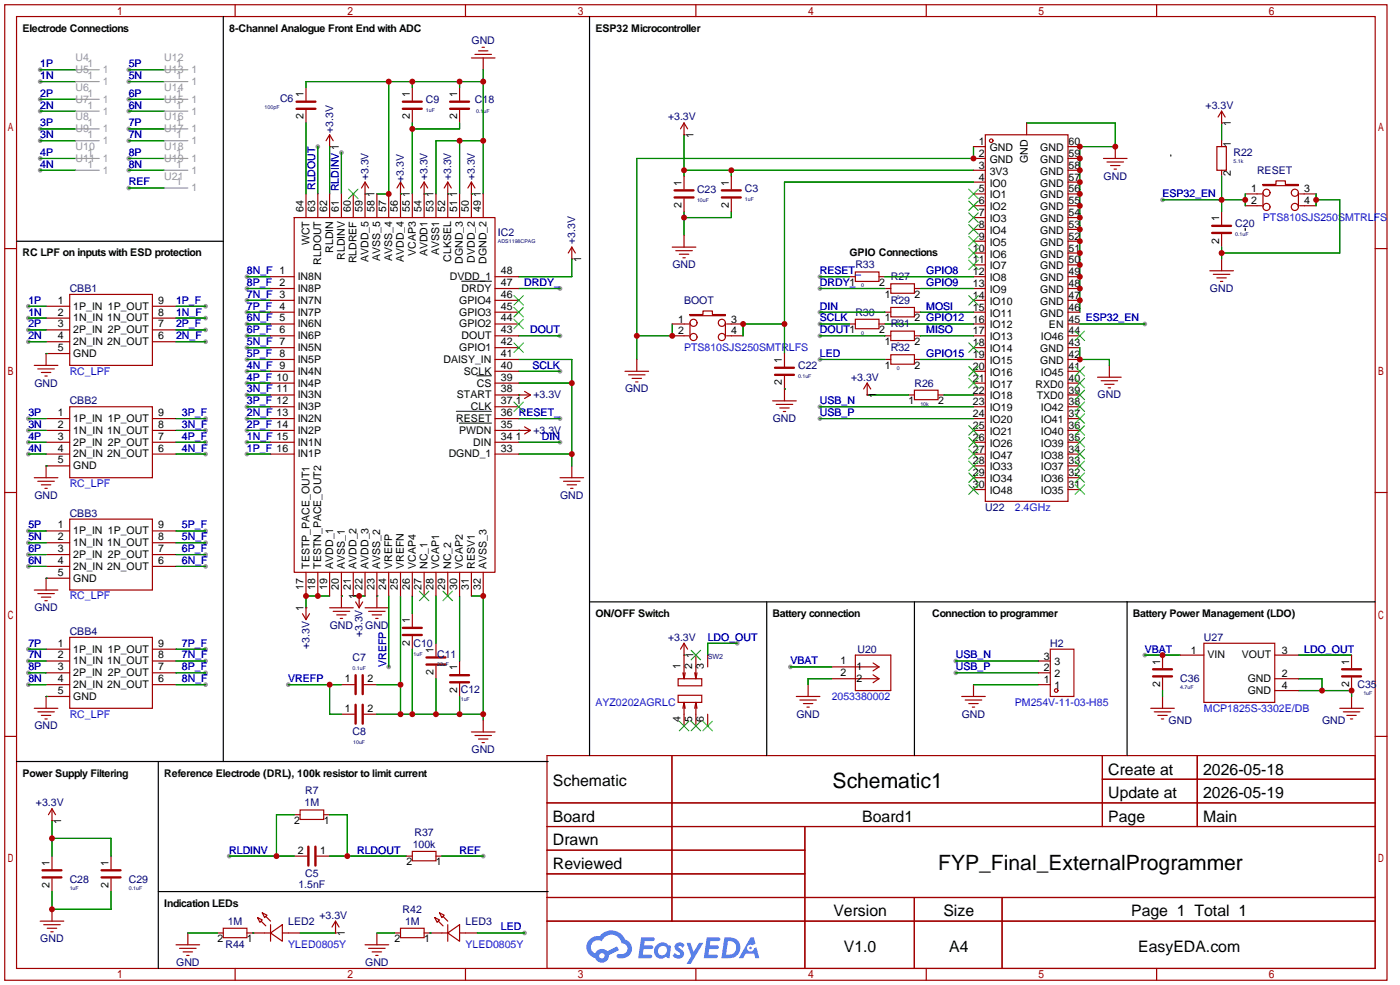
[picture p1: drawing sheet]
<svg xmlns="http://www.w3.org/2000/svg" width="301mm" height="212mm" viewBox="0 0 301 212" stroke-linecap="round" stroke-linejoin="round" font-family="sans-serif">
<defs><g id="words">
<g font-size="4.5">
<text x="179" y="169.2">Schematic1</text>
<text x="201.7" y="187">FYP_Final_ExternalProgrammer</text>
</g>
<g font-size="3.4">
<text x="238.3" y="166.4">Create at</text>
<text x="258.7" y="166.4">2026-05-18</text>
<text x="118.9" y="168.9">Schematic</text>
<text x="238.3" y="171.4">Update at</text>
<text x="258.7" y="171.4">2026-05-19</text>
<text x="118.9" y="176.5">Board</text>
<text x="185.4" y="176.5">Board1</text>
<text x="238.3" y="176.5">Page</text>
<text x="258.7" y="176.5">Main</text>
<text x="118.9" y="181.6">Drawn</text>
<text x="118.9" y="186.7">Reviewed</text>
<text x="179.2" y="196.8">Version</text>
<text x="202.8" y="196.8">Size</text>
<text x="243.2" y="196.8">Page 1 Total 1</text>
<text x="181.4" y="204.5">V1.0</text>
<text x="204.1" y="204.5">A4</text>
<text x="244.7" y="204.5">EasyEDA.com</text>
</g>
<g font-size="2.3">
<text x="4.8" y="6.8">Electrode Connections</text>
<text x="49.3" y="6.8">8-Channel Analogue Front End with ADC</text>
<text x="128" y="6.8">ESP32 Microcontroller</text>
<text x="65.2" y="20.8" transform="rotate(-90 65.2 20.8)">1</text>
<text x="88.1" y="20.8" transform="rotate(-90 88.1 20.8)">1</text>
<text x="98.3" y="20.8" transform="rotate(-90 98.3 20.8)">1</text>
<text x="65.2" y="25.7" transform="rotate(-90 65.2 25.7)">2</text>
<text x="88.1" y="25.7" transform="rotate(-90 88.1 25.7)">2</text>
<text x="98.3" y="25.7" transform="rotate(-90 98.3 25.7)">2</text>
<text x="149.1" y="29.6" transform="rotate(-90 149.1 29.6)">1</text>
<text x="264.6" y="27" transform="rotate(-90 264.6 27)">1</text>
<text x="210.4" y="31.2">1</text>
<text x="210.4" y="33.7">2</text>
<text x="212.8" y="32.5">GND</text>
<text x="212.8" y="35">GND</text>
<text x="220.9" y="35" transform="rotate(-90 220.9 35)">GND</text>
<text x="223.6" y="35">GND</text>
<text x="223.6" y="32.5">GND</text>
<text x="229.7" y="33.7">59</text>
<text x="229.7" y="31.2">60</text>
<text x="264.6" y="31.5" transform="rotate(-90 264.6 31.5)">1</text>
<text x="146.5" y="39.9" transform="rotate(-90 146.5 39.9)">1</text>
<text x="156.7" y="39.9" transform="rotate(-90 156.7 39.9)">1</text>
<text x="210.4" y="36.3">3</text>
<text x="210.4" y="38.8">4</text>
<text x="210.4" y="41.3">5</text>
<text x="212.8" y="37.5">3V3</text>
<text x="212.8" y="40.1">IO0</text>
<text x="223.6" y="40.1">GND</text>
<text x="223.6" y="37.5">GND</text>
<text x="229.7" y="41.3">56</text>
<text x="229.7" y="38.8">57</text>
<text x="229.7" y="36.3">58</text>
<text x="264.6" y="37.8" transform="rotate(-90 264.6 37.8)">2</text>
<text x="269" y="41.3">1</text>
<text x="280.4" y="41.3">3</text>
<text x="65.2" y="45.5" transform="rotate(-90 65.2 45.5)">64</text>
<text x="67.8" y="45.5" transform="rotate(-90 67.8 45.5)">63</text>
<text x="70.3" y="45.5" transform="rotate(-90 70.3 45.5)">62</text>
<text x="72.9" y="45.5" transform="rotate(-90 72.9 45.5)">61</text>
<text x="75.4" y="45.5" transform="rotate(-90 75.4 45.5)">60</text>
<text x="77.9" y="45.5" transform="rotate(-90 77.9 45.5)">59</text>
<text x="80.5" y="45.5" transform="rotate(-90 80.5 45.5)">58</text>
<text x="80.5" y="42.3" transform="rotate(-90 80.5 42.3)">1</text>
<text x="83" y="45.5" transform="rotate(-90 83 45.5)">57</text>
<text x="85.6" y="45.5" transform="rotate(-90 85.6 45.5)">56</text>
<text x="88.1" y="45.5" transform="rotate(-90 88.1 45.5)">55</text>
<text x="88.1" y="42.3" transform="rotate(-90 88.1 42.3)">1</text>
<text x="90.6" y="45.5" transform="rotate(-90 90.6 45.5)">54</text>
<text x="93.2" y="45.5" transform="rotate(-90 93.2 45.5)">53</text>
<text x="93.2" y="42.3" transform="rotate(-90 93.2 42.3)">1</text>
<text x="95.7" y="45.5" transform="rotate(-90 95.7 45.5)">52</text>
<text x="98.3" y="45.5" transform="rotate(-90 98.3 45.5)">51</text>
<text x="98.3" y="42.3" transform="rotate(-90 98.3 42.3)">1</text>
<text x="100.8" y="45.5" transform="rotate(-90 100.8 45.5)">50</text>
<text x="103.3" y="45.5" transform="rotate(-90 103.3 45.5)">49</text>
<text x="103.3" y="42.3" transform="rotate(-90 103.3 42.3)">1</text>
<text x="146.5" y="44.7" transform="rotate(-90 146.5 44.7)">2</text>
<text x="156.7" y="44.7" transform="rotate(-90 156.7 44.7)">2</text>
<text x="210.4" y="43.9">6</text>
<text x="210.4" y="46.4">7</text>
<text x="212.8" y="42.6">IO1</text>
<text x="212.8" y="45.2">IO2</text>
<text x="212.8" y="47.7">IO3</text>
<text x="223.6" y="47.7">GND</text>
<text x="223.6" y="45.2">GND</text>
<text x="223.6" y="42.6">GND</text>
<text x="229.7" y="46.4">54</text>
<text x="229.7" y="43.9">55</text>
<text x="262.1" y="47.5" transform="rotate(-90 262.1 47.5)">1</text>
<text x="269" y="43.9">2</text>
<text x="280.4" y="43.9">4</text>
<text x="66.5" y="52.7" transform="rotate(-90 66.5 52.7)">WCT</text>
<text x="210.4" y="49">8</text>
<text x="210.4" y="51.5">9</text>
<text x="212.8" y="50.2">IO4</text>
<text x="212.8" y="52.8">IO5</text>
<text x="223.6" y="52.8">GND</text>
<text x="223.6" y="50.2">GND</text>
<text x="229.7" y="51.5">52</text>
<text x="229.7" y="49">53</text>
<text x="262.1" y="52.3" transform="rotate(-90 262.1 52.3)">2</text>
<text x="4.8" y="55.1">RC LPF on inputs with ESD protection</text>
<text x="69.1" y="56.8" transform="rotate(-90 69.1 56.8)">RLDOUT</text>
<text x="71.6" y="54.3" transform="rotate(-90 71.6 54.3)">RLDIN</text>
<text x="74.1" y="55.8" transform="rotate(-90 74.1 55.8)">RLDINV</text>
<text x="76.7" y="56.6" transform="rotate(-90 76.7 56.6)">RLDREF</text>
<text x="79.2" y="56.3" transform="rotate(-90 79.2 56.3)">AVDD_5</text>
<text x="81.8" y="56.1" transform="rotate(-90 81.8 56.1)">AVSS_5</text>
<text x="84.3" y="56.1" transform="rotate(-90 84.3 56.1)">AVSS_4</text>
<text x="86.8" y="56.3" transform="rotate(-90 86.8 56.3)">AVDD_4</text>
<text x="89.4" y="54.9" transform="rotate(-90 89.4 54.9)">VCAP3</text>
<text x="91.9" y="55.1" transform="rotate(-90 91.9 55.1)">AVDD1</text>
<text x="94.5" y="54.8" transform="rotate(-90 94.5 54.8)">AVSS1</text>
<text x="97" y="56.2" transform="rotate(-90 97 56.2)">CLKSEL</text>
<text x="99.5" y="56.7" transform="rotate(-90 99.5 56.7)">DGND_3</text>
<text x="102.1" y="56.4" transform="rotate(-90 102.1 56.4)">DVDD_2</text>
<text x="104.6" y="56.7" transform="rotate(-90 104.6 56.7)">DGND_2</text>
<text x="107.7" y="58.9">48</text>
<text x="124.9" y="56.3" transform="rotate(-90 124.9 56.3)">1</text>
<text x="182.6" y="55.1">GPIO Connections</text>
<text x="209.2" y="54">10</text>
<text x="209.2" y="56.6">11</text>
<text x="209.2" y="59.1">12</text>
<text x="212.8" y="55.3">IO6</text>
<text x="212.8" y="57.9">IO7</text>
<text x="223.6" y="57.9">GND</text>
<text x="223.6" y="55.3">GND</text>
<text x="229.7" y="59.1">49</text>
<text x="229.7" y="56.6">50</text>
<text x="229.7" y="54">51</text>
<text x="12.5" y="65.2">1</text>
<text x="34" y="65.2">9</text>
<text x="64" y="60.2">IN8N</text>
<text x="64" y="62.7">IN8P</text>
<text x="64" y="65.2">IN7N</text>
<text x="96.7" y="60.2">DVDD_1</text>
<text x="98.7" y="65.2">GPIO4</text>
<text x="99.2" y="62.7">DRDY</text>
<text x="107.7" y="61.4">47</text>
<text x="107.7" y="64">46</text>
<text x="182.6" y="61.4">1</text>
<text x="189" y="61.4">2</text>
<text x="190.2" y="64">1</text>
<text x="196.6" y="64">2</text>
<text x="209.2" y="61.7">13</text>
<text x="209.2" y="64.2">14</text>
<text x="212.8" y="60.4">IO8</text>
<text x="212.8" y="62.9">IO9</text>
<text x="212.8" y="65.5">IO10</text>
<text x="223.6" y="65.5">GND</text>
<text x="223.6" y="62.9">GND</text>
<text x="223.6" y="60.4">GND</text>
<text x="229.7" y="64.2">47</text>
<text x="229.7" y="61.7">48</text>
<text x="12.5" y="67.8">2</text>
<text x="12.5" y="70.3">3</text>
<text x="15.7" y="66.5">1P_IN 1P_OUT</text>
<text x="15.7" y="69.1">1N_IN 1N_OUT</text>
<text x="15.7" y="71.6">2P_IN 2P_OUT</text>
<text x="34" y="70.3">7</text>
<text x="34" y="67.8">8</text>
<text x="64" y="67.8">IN7P</text>
<text x="64" y="70.3">IN6N</text>
<text x="98.7" y="67.8">GPIO3</text>
<text x="98.7" y="70.3">GPIO2</text>
<text x="107.7" y="66.5">45</text>
<text x="107.7" y="69.1">44</text>
<text x="107.7" y="71.6">43</text>
<text x="145.8" y="69.3">1</text>
<text x="145.8" y="71.8">2</text>
<text x="157.2" y="69.3">3</text>
<text x="157.2" y="71.8">4</text>
<text x="189" y="71.6">2</text>
<text x="190.2" y="69.1">1</text>
<text x="196.6" y="69.1">2 GPIO12</text>
<text x="209.2" y="66.7">15</text>
<text x="209.2" y="69.3">16</text>
<text x="209.2" y="71.8">17</text>
<text x="212.8" y="68">IO11</text>
<text x="212.8" y="70.6">IO12</text>
<text x="223.6" y="68">GND</text>
<text x="225.5" y="70.6">EN</text>
<text x="229.7" y="71.8">44</text>
<text x="229.7" y="69.3">45 ESP32_EN</text>
<text x="229.7" y="66.7">46</text>
<text x="12.5" y="72.9">4</text>
<text x="12.5" y="75.4">5</text>
<text x="15.7" y="74.1">2N_IN 2N_OUT</text>
<text x="15.7" y="76.7">GND</text>
<text x="34" y="72.9">6</text>
<text x="64" y="72.9">IN6P</text>
<text x="64" y="75.4">IN5N</text>
<text x="64" y="77.9">IN5P</text>
<text x="95.3" y="77.9">DAISY_IN</text>
<text x="98.7" y="75.4">GPIO1</text>
<text x="99.2" y="72.9">DOUT</text>
<text x="107.7" y="74.1">42</text>
<text x="107.7" y="76.7">41</text>
<text x="168.1" y="78" transform="rotate(-90 168.1 78)">1</text>
<text x="190.2" y="74.1">1</text>
<text x="196.6" y="74.1">2</text>
<text x="209.2" y="74.4">18</text>
<text x="209.2" y="76.9">19</text>
<text x="212.8" y="73.1">IO13</text>
<text x="212.8" y="75.6">IO14</text>
<text x="223.6" y="75.6">GND</text>
<text x="223.8" y="73.1">IO46</text>
<text x="229.7" y="76.9">42</text>
<text x="229.7" y="74.4">43</text>
<text x="64" y="80.5">IN4N</text>
<text x="64" y="83">IN4P</text>
<text x="99.7" y="80.5">SCLK</text>
<text x="102.5" y="83">CS</text>
<text x="107.7" y="79.2">40</text>
<text x="107.7" y="81.8">39</text>
<text x="168.1" y="82.8" transform="rotate(-90 168.1 82.8)">2</text>
<text x="190.2" y="79.2">1</text>
<text x="196.6" y="79.2">2</text>
<text x="209.2" y="79.4">20</text>
<text x="209.2" y="82">21</text>
<text x="212.8" y="78.2">IO15</text>
<text x="212.8" y="80.7">IO16</text>
<text x="212.8" y="83.3">IO17</text>
<text x="222.6" y="83.3">RXD0</text>
<text x="223.6" y="78.2">GND</text>
<text x="223.8" y="80.7">IO45</text>
<text x="229.7" y="82">40</text>
<text x="229.7" y="79.4">41</text>
<text x="12.5" y="89.4">1</text>
<text x="34" y="89.4">9</text>
<text x="64" y="85.6">IN3N</text>
<text x="64" y="88.1">IN3P</text>
<text x="98.2" y="85.6">START</text>
<text x="101.3" y="88.1">CLK</text>
<text x="107.7" y="84.3">38</text>
<text x="107.7" y="86.8">37</text>
<text x="107.7" y="89.4">36 RESET_</text>
<text x="110.9" y="86.8">1</text>
<text x="188.4" y="85.5" transform="rotate(-90 188.4 85.5)">1</text>
<text x="195.3" y="86.8">1</text>
<text x="201.7" y="86.8">2</text>
<text x="209.2" y="84.5">22</text>
<text x="209.2" y="87.1">23</text>
<text x="209.2" y="89.6">24</text>
<text x="212.8" y="85.8">IO18</text>
<text x="212.8" y="88.3">IO19</text>
<text x="222.9" y="85.8">TXD0</text>
<text x="223.8" y="88.3">IO42</text>
<text x="229.7" y="89.6">37</text>
<text x="229.7" y="87.1">38</text>
<text x="229.7" y="84.5">39</text>
<text x="12.5" y="91.9">2</text>
<text x="12.5" y="94.5">3</text>
<text x="15.7" y="90.6">1P_IN 1P_OUT</text>
<text x="15.7" y="93.2">1N_IN 1N_OUT</text>
<text x="15.7" y="95.7">2P_IN 2P_OUT</text>
<text x="34" y="94.5">7</text>
<text x="34" y="91.9">8</text>
<text x="64" y="90.6">IN2N</text>
<text x="64" y="93.2">IN2P</text>
<text x="64" y="95.7">IN1N</text>
<text x="98.1" y="90.6">RESET</text>
<text x="98.7" y="93.2">PWDN</text>
<text x="101.8" y="95.7">DIN</text>
<text x="107.7" y="91.9">35</text>
<text x="107.7" y="94.5">34</text>
<text x="110.9" y="94.5">1</text>
<text x="209.2" y="92.1">25</text>
<text x="209.2" y="94.7">26</text>
<text x="212.8" y="90.9">IO20</text>
<text x="212.8" y="93.4">IO21</text>
<text x="212.8" y="96">IO26</text>
<text x="223.8" y="96">IO39</text>
<text x="223.8" y="93.4">IO40</text>
<text x="223.8" y="90.9">IO41</text>
<text x="229.7" y="94.7">35</text>
<text x="229.7" y="92.1">36</text>
<text x="12.5" y="97">4</text>
<text x="12.5" y="99.5">5</text>
<text x="15.7" y="98.3">2N_IN 2N_OUT</text>
<text x="15.7" y="100.8">GND</text>
<text x="34" y="97">6</text>
<text x="64" y="98.3">IN1P</text>
<text x="96.5" y="98.3">DGND_1</text>
<text x="107.7" y="97">33</text>
<text x="209.2" y="97.2">27</text>
<text x="209.2" y="99.8">28</text>
<text x="212.8" y="98.5">IO47</text>
<text x="212.8" y="101">IO33</text>
<text x="223.8" y="101">IO37</text>
<text x="223.8" y="98.5">IO38</text>
<text x="229.7" y="99.8">33</text>
<text x="229.7" y="97.2">34</text>
<text x="209.2" y="102.3">29</text>
<text x="209.2" y="104.8">30</text>
<text x="212.8" y="103.6">IO34</text>
<text x="212.8" y="106.1">IO48</text>
<text x="223.8" y="106.1">IO35</text>
<text x="223.8" y="103.6">IO36</text>
<text x="229.7" y="104.8">31</text>
<text x="229.7" y="102.3">32</text>
<text x="12.5" y="113.5">1</text>
<text x="34" y="113.5">9</text>
<text x="12.5" y="116">2</text>
<text x="12.5" y="118.6">3</text>
<text x="15.7" y="114.8">1P_IN 1P_OUT</text>
<text x="15.7" y="117.3">1N_IN 1N_OUT</text>
<text x="15.7" y="119.9">2P_IN 2P_OUT</text>
<text x="34" y="118.6">7</text>
<text x="34" y="116">8</text>
<text x="12.5" y="121.1">4</text>
<text x="12.5" y="123.7">5</text>
<text x="15.7" y="122.4">2N_IN 2N_OUT</text>
<text x="15.7" y="124.9">GND</text>
<text x="34" y="121.1">6</text>
<text x="66.5" y="122.2" transform="rotate(-90 66.5 122.2)">TESTP_PACE_OUT1</text>
<text x="69.1" y="122.2" transform="rotate(-90 69.1 122.2)">TESTN_PACE_OUT2</text>
<text x="71.6" y="122.2" transform="rotate(-90 71.6 122.2)">AVDD_1</text>
<text x="74.1" y="122.2" transform="rotate(-90 74.1 122.2)">AVSS_1</text>
<text x="76.7" y="122.2" transform="rotate(-90 76.7 122.2)">AVDD_2</text>
<text x="79.2" y="122.2" transform="rotate(-90 79.2 122.2)">AVDD_3</text>
<text x="81.8" y="122.2" transform="rotate(-90 81.8 122.2)">AVSS_2</text>
<text x="84.3" y="122.2" transform="rotate(-90 84.3 122.2)">VREFP</text>
<text x="86.8" y="122.2" transform="rotate(-90 86.8 122.2)">VREFN</text>
<text x="89.4" y="122.2" transform="rotate(-90 89.4 122.2)">VCAP4</text>
<text x="91.9" y="122.2" transform="rotate(-90 91.9 122.2)">NC_1</text>
<text x="94.5" y="122.2" transform="rotate(-90 94.5 122.2)">VCAP1</text>
<text x="97" y="122.2" transform="rotate(-90 97 122.2)">NC_2</text>
<text x="99.5" y="122.2" transform="rotate(-90 99.5 122.2)">VCAP2</text>
<text x="102.1" y="122.2" transform="rotate(-90 102.1 122.2)">RESV1</text>
<text x="104.6" y="122.2" transform="rotate(-90 104.6 122.2)">AVSS_3</text>
<text x="65.2" y="131.2" transform="rotate(-90 65.2 131.2)">1</text>
<text x="65.2" y="126.7" transform="rotate(-90 65.2 126.7)">17</text>
<text x="67.8" y="126.7" transform="rotate(-90 67.8 126.7)">18</text>
<text x="70.3" y="126.7" transform="rotate(-90 70.3 126.7)">19</text>
<text x="72.9" y="126.7" transform="rotate(-90 72.9 126.7)">20</text>
<text x="75.4" y="126.7" transform="rotate(-90 75.4 126.7)">21</text>
<text x="76.7" y="128.6" transform="rotate(-90 76.7 128.6)">1</text>
<text x="77.9" y="126.7" transform="rotate(-90 77.9 126.7)">22</text>
<text x="80.5" y="126.7" transform="rotate(-90 80.5 126.7)">23</text>
<text x="83" y="126.7" transform="rotate(-90 83 126.7)">24</text>
<text x="85.6" y="126.7" transform="rotate(-90 85.6 126.7)">25</text>
<text x="88.1" y="126.7" transform="rotate(-90 88.1 126.7)">26</text>
<text x="90.6" y="126.7" transform="rotate(-90 90.6 126.7)">27</text>
<text x="93.2" y="126.7" transform="rotate(-90 93.2 126.7)">28</text>
<text x="95.7" y="126.7" transform="rotate(-90 95.7 126.7)">29</text>
<text x="98.3" y="126.7" transform="rotate(-90 98.3 126.7)">30</text>
<text x="100.8" y="126.7" transform="rotate(-90 100.8 126.7)">31</text>
<text x="103.3" y="126.7" transform="rotate(-90 103.3 126.7)">32</text>
<text x="88.1" y="133.9" transform="rotate(-90 88.1 133.9)">1</text>
<text x="128" y="132.6">ON/OFF Switch</text>
<text x="166.1" y="132.6">Battery connection</text>
<text x="200.4" y="132.6">Connection to programmer</text>
<text x="243.6" y="132.6">Battery Power Management (LDO)</text>
<text x="12.5" y="138.9">1</text>
<text x="12.5" y="141.4">2</text>
<text x="12.5" y="144">3</text>
<text x="15.7" y="140.2">1P_IN 1P_OUT</text>
<text x="15.7" y="142.7">1N_IN 1N_OUT</text>
<text x="34" y="144">7</text>
<text x="34" y="141.4">8</text>
<text x="34" y="138.9">9</text>
<text x="88.1" y="138.7" transform="rotate(-90 88.1 138.7)">2</text>
<text x="93.2" y="140.2" transform="rotate(-90 93.2 140.2)">1</text>
<text x="146.3" y="143.7" transform="rotate(-90 146.3 143.7)">1</text>
<text x="148.8" y="143.7" transform="rotate(-90 148.8 143.7)">2</text>
<text x="149.1" y="141.3" transform="rotate(-90 149.1 141.3)">1</text>
<text x="151.3" y="143.7" transform="rotate(-90 151.3 143.7)">3</text>
<text x="180.7" y="142.7">1</text>
<text x="184.1" y="144">1</text>
<text x="224.4" y="141.7">3</text>
<text x="226.7" y="142.9">3</text>
<text x="249.4" y="142.7" transform="rotate(-90 249.4 142.7)">1</text>
<text x="256" y="140.4">1</text>
<text x="259.6" y="141.4">VIN</text>
<text x="267" y="141.4">VOUT</text>
<text x="275.6" y="140.4">3</text>
<text x="290" y="142.7" transform="rotate(-90 290 142.7)">1</text>
<text x="12.5" y="146.5">4</text>
<text x="12.5" y="149.1">5</text>
<text x="15.7" y="145.3">2P_IN 2P_OUT</text>
<text x="15.7" y="147.8">2N_IN 2N_OUT</text>
<text x="34" y="146.5">6</text>
<text x="74.2" y="146.5">1</text>
<text x="79" y="146.5">2</text>
<text x="93.2" y="145" transform="rotate(-90 93.2 145)">2</text>
<text x="98.3" y="148.8" transform="rotate(-90 98.3 148.8)">2</text>
<text x="98.3" y="144" transform="rotate(-90 98.3 144)">1</text>
<text x="180.7" y="145.3">2</text>
<text x="184.1" y="146.5">2</text>
<text x="224.4" y="146.8">1</text>
<text x="224.4" y="144.2">2</text>
<text x="226.7" y="148">1</text>
<text x="226.7" y="145.5">2</text>
<text x="249.4" y="147.6" transform="rotate(-90 249.4 147.6)">2</text>
<text x="268.3" y="146.5">GND</text>
<text x="268.3" y="149">GND</text>
<text x="275.6" y="145.5">2</text>
<text x="275.6" y="148">4</text>
<text x="290" y="147.6" transform="rotate(-90 290 147.6)">2</text>
<text x="15.7" y="150.3">GND</text>
<text x="74.2" y="152.9">1</text>
<text x="79" y="152.9">2</text>
<text x="146.3" y="155.2" transform="rotate(-90 146.3 155.2)">4</text>
<text x="148.8" y="155.2" transform="rotate(-90 148.8 155.2)">5</text>
<text x="151.3" y="155.2" transform="rotate(-90 151.3 155.2)">6</text>
<text x="4.8" y="166.8">Power Supply Filtering</text>
<text x="35.3" y="166.8">Reference Electrode (DRL), 100k resistor to limit current</text>
<text x="13.2" y="176.9" transform="rotate(-90 13.2 176.9)">1</text>
<text x="63.2" y="177">2</text>
<text x="69.6" y="177">1</text>
<text x="10.6" y="185.9" transform="rotate(-90 10.6 185.9)">1</text>
<text x="23.3" y="185.9" transform="rotate(-90 23.3 185.9)">1</text>
<text x="64" y="183.4">2</text>
<text x="68.8" y="183.4">1</text>
<text x="87.4" y="185.9">2</text>
<text x="93.7" y="185.9">1</text>
<text x="10.6" y="190.8" transform="rotate(-90 10.6 190.8)">2</text>
<text x="23.3" y="190.8" transform="rotate(-90 23.3 190.8)">2</text>
<text x="35.3" y="194.8">Indication LEDs</text>
<text x="46.7" y="202.4">2</text>
<text x="53.1" y="202.4">1</text>
<text x="74.1" y="201" transform="rotate(-90 74.1 201)">1</text>
<text x="84.8" y="202.4">2</text>
<text x="91.2" y="202.4">1</text>
</g>
<g font-size="2.3" fill="#000080">
<text x="101.4" y="9.4">GND</text>
<text x="60.2" y="21.8">C6</text>
<text x="91.6" y="22.2">C9</text>
<text x="102.1" y="22.1">C18</text>
<text x="259.2" y="23.3">+3.3V</text>
<text x="71.6" y="28.6" transform="rotate(-90 71.6 28.6)">+3.3V</text>
<text x="143.6" y="25.9">+3.3V</text>
<text x="265.2" y="33.5">R22</text>
<text x="79.2" y="38.8" transform="rotate(-90 79.2 38.8)">+3.3V</text>
<text x="86.8" y="39.1" transform="rotate(-90 86.8 39.1)">+3.3V</text>
<text x="91.9" y="38.8" transform="rotate(-90 91.9 38.8)">+3.3V</text>
<text x="97" y="38.8" transform="rotate(-90 97 38.8)">+3.3V</text>
<text x="102.1" y="38.8" transform="rotate(-90 102.1 38.8)">+3.3V</text>
<text x="149.9" y="41.4">C23</text>
<text x="160.1" y="41.2">C3</text>
<text x="237.3" y="38.6">GND</text>
<text x="270.3" y="37.3">RESET</text>
<text x="107.1" y="50.6">IC2</text>
<text x="123.7" y="52.5" transform="rotate(-90 123.7 52.5)">+3.3V</text>
<text x="265.6" y="48.8">C20</text>
<text x="144.5" y="57.6">GND</text>
<text x="183.9" y="57.6">R33</text>
<text x="15" y="62.7">CBB1</text>
<text x="147.1" y="65.2">BOOT</text>
<text x="191.5" y="60.2">R27</text>
<text x="191.5" y="65.2">R29</text>
<text x="260.1" y="62.7">GND</text>
<text x="183.9" y="67.8">R30</text>
<text x="191.5" y="70.3">R31</text>
<text x="191.5" y="75.4">R32</text>
<text x="7.4" y="83">GND</text>
<text x="171.6" y="79.3">C22</text>
<text x="183" y="81.8">+3.3V</text>
<text x="196.6" y="83">R26</text>
<text x="15" y="86.8">CBB2</text>
<text x="114.7" y="85.6">+3.3V</text>
<text x="134.4" y="84.3">GND</text>
<text x="236" y="85.6">GND</text>
<text x="114.7" y="93.2">+3.3V</text>
<text x="166.1" y="90.6">GND</text>
<text x="7.4" y="107.2">GND</text>
<text x="120.4" y="107.2">GND</text>
<text x="15" y="111">CBB3</text>
<text x="211.8" y="109.7">U22</text>
<text x="7.4" y="131.3">GND</text>
<text x="15" y="136.4">CBB4</text>
<text x="70.9" y="135.1">GND</text>
<text x="77.9" y="136.9" transform="rotate(-90 77.9 136.9)">+3.3V</text>
<text x="78.5" y="135.1">GND</text>
<text x="143.6" y="137.6">+3.3V</text>
<text x="258.8" y="137.6">U27</text>
<text x="66.5" y="139.4" transform="rotate(-90 66.5 139.4)">+3.3V</text>
<text x="75.8" y="142">C7</text>
<text x="88.9" y="138.9">C10</text>
<text x="94" y="141.4">C11</text>
<text x="184.4" y="140.2">U20</text>
<text x="225.8" y="138.9">H2</text>
<text x="99.1" y="148.8">C12</text>
<text x="253.7" y="146.5">C36</text>
<text x="291.8" y="147.8">C35</text>
<text x="171.2" y="154.1">GND</text>
<text x="206.8" y="154.1">GND</text>
<text x="251.2" y="155.4">GND</text>
<text x="284.2" y="155.4">GND</text>
<text x="7.4" y="156.7">GND</text>
<text x="75.8" y="158">C8</text>
<text x="101.4" y="161.8">GND</text>
<text x="7.7" y="173.2">+3.3V</text>
<text x="65.5" y="173.2">1M</text>
<text x="65.6" y="170.7">R7</text>
<text x="89.1" y="179.5">R37</text>
<text x="88.7" y="182.1">100k</text>
<text x="15" y="189.7">C28</text>
<text x="27.7" y="189.7">C29</text>
<text x="64.2" y="190.7">1.5nF</text>
<text x="65.6" y="188.4">C5</text>
<text x="68.7" y="197.3">+3.3V</text>
<text x="86.6" y="196.1">R42</text>
<text x="8.7" y="202.4">GND</text>
<text x="48.5" y="203.7">R44</text>
<text x="49" y="198.6">1M</text>
<text x="62" y="198.6">LED2</text>
<text x="87.1" y="198.6">1M</text>
<text x="100.1" y="198.6">LED3</text>
<text x="37.9" y="207.5">GND</text>
<text x="78.5" y="207.5">GND</text>
</g>
<g font-size="2.3" fill="#00f">
<text x="8.6" y="14.4">1P</text>
<text x="8.6" y="17">1N</text>
<text x="27.7" y="14.4">5P</text>
<text x="27.7" y="17">5N</text>
<text x="8.6" y="20.8">2P</text>
<text x="8.6" y="23.3">2N</text>
<text x="27.7" y="20.8">6P</text>
<text x="27.7" y="23.3">6N</text>
<text x="8.6" y="27.1">3P</text>
<text x="8.6" y="29.7">3N</text>
<text x="27.7" y="27.1">7P</text>
<text x="27.7" y="29.7">7N</text>
<text x="8.6" y="33.5">4P</text>
<text x="27.7" y="33.5">8P</text>
<text x="8.6" y="36">4N</text>
<text x="27.7" y="36">8N</text>
<text x="27.7" y="39.8">REF</text>
<text x="67.8" y="40.8" transform="rotate(-90 67.8 40.8)">RLDOUT</text>
<text x="72.9" y="41.1" transform="rotate(-90 72.9 41.1)">RLDINV 1</text>
<text x="249.9" y="42.4">ESP32_EN</text>
<text x="271.5" y="47.5">PTS810SJS250SMTRLFS</text>
<text x="53.1" y="58.9">8N_F 1</text>
<text x="176.3" y="58.9">RESET_</text>
<text x="199.1" y="58.9">GPIO8</text>
<text x="6.1" y="65.2">1P</text>
<text x="37.8" y="65.2">1P_F</text>
<text x="53.1" y="64">7N_F 3</text>
<text x="53.1" y="61.4">8P_F 2</text>
<text x="112.7" y="61.4">DRDY_</text>
<text x="176.3" y="61.4">DRDY_</text>
<text x="199.1" y="61.4">GPIO9</text>
<text x="6.1" y="70.3">2P</text>
<text x="6.1" y="67.8">1N</text>
<text x="37.8" y="67.8">1N_F</text>
<text x="37.8" y="70.3">2P_F</text>
<text x="53.1" y="69.1">6N_F 5</text>
<text x="53.1" y="66.5">7P_F 4</text>
<text x="53.1" y="71.6">6P_F 6</text>
<text x="114" y="71.6">DOUT</text>
<text x="176.3" y="66.5">DIN</text>
<text x="176.3" y="71.6">DOUT1</text>
<text x="176.3" y="69.1">SCLK</text>
<text x="199.1" y="66.5">MOSI</text>
<text x="199.1" y="71.6">MISO</text>
<text x="6.1" y="72.9">2N</text>
<text x="37.8" y="72.9">2N_F</text>
<text x="53.1" y="74.1">5N_F 7</text>
<text x="53.1" y="76.7">5P_F 8</text>
<text x="147.1" y="75.4">PTS810SJS250SMTRLFS</text>
<text x="176.3" y="76.7">LED</text>
<text x="199.1" y="76.7">GPIO15</text>
<text x="15" y="80.5">RC_LPF</text>
<text x="53.1" y="79.2">4N_F 9</text>
<text x="53.1" y="81.8">4P_F 10</text>
<text x="114.5" y="79.2">SCLK</text>
<text x="6.1" y="89.4">3P</text>
<text x="39.1" y="89.4">3P_F</text>
<text x="53.1" y="84.3">3N_F 11</text>
<text x="53.1" y="89.4">2N_F 13</text>
<text x="53.1" y="86.8">3P_F 12</text>
<text x="176.3" y="86.8">USB_N</text>
<text x="176.3" y="89.4">USB_P</text>
<text x="6.1" y="94.5">4P</text>
<text x="6.1" y="91.9">3N</text>
<text x="39.1" y="91.9">3N_F</text>
<text x="39.1" y="94.5">4P_F</text>
<text x="53.1" y="94.5">1N_F 15</text>
<text x="53.1" y="91.9">2P_F 14</text>
<text x="116.5" y="94.5">DIN</text>
<text x="6.1" y="97">4N</text>
<text x="39.1" y="97">4N_F</text>
<text x="53.1" y="97">1P_F 16</text>
<text x="15" y="104.6">RC_LPF</text>
<text x="6.1" y="113.5">5P</text>
<text x="39.1" y="113.5">5P_F</text>
<text x="218.2" y="109.7">2.4GHz</text>
<text x="6.1" y="118.6">6P</text>
<text x="6.1" y="116">5N</text>
<text x="39.1" y="116">5N_F</text>
<text x="39.1" y="118.6">6P_F</text>
<text x="6.1" y="121.1">6N</text>
<text x="39.1" y="121.1">6N_F</text>
<text x="15" y="128.7">RC_LPF</text>
<text x="152.1" y="137.6">LDO_OUT</text>
<text x="6.1" y="138.9">7P</text>
<text x="6.1" y="141.4">7N</text>
<text x="6.1" y="144">8P</text>
<text x="39.1" y="138.9">7P_F</text>
<text x="39.1" y="141.4">7N_F</text>
<text x="39.1" y="144">8P_F</text>
<text x="83" y="143.3" transform="rotate(-90 83 143.3)">VREFP</text>
<text x="169.9" y="142.7">VBAT</text>
<text x="205.5" y="141.4">USB_N</text>
<text x="205.5" y="144">USB_P</text>
<text x="246.1" y="140.2">VBAT</text>
<text x="280.4" y="140.2">LDO_OUT</text>
<text x="6.1" y="146.5">8N</text>
<text x="39.1" y="146.5">8N_F</text>
<text x="62" y="146.5">VREFP</text>
<text x="15" y="154.1">RC_LPF</text>
<text x="128" y="151.6">AYZ0202AGRLC</text>
<text x="178.8" y="150.3">2053380002</text>
<text x="218.2" y="151.6">PM254V-11-03-H85</text>
<text x="258.8" y="152.9">MCP1825S-3302E/DB</text>
<text x="49.3" y="183.4">RLDINV</text>
<text x="76.8" y="183.4">RLDOUT</text>
<text x="98.8" y="183.4">REF</text>
<text x="62" y="203.7">YLED0805Y</text>
<text x="100.1" y="203.7">YLED0805Y</text>
<text x="107.7" y="199.9">LED</text>
</g>
<g font-size="2.3" fill="#999">
<text x="16.3" y="15.7">U5</text>
<text x="16.3" y="13.2">U4</text>
<text x="18.8" y="17">1</text>
<text x="18.8" y="14.4">1</text>
<text x="22.1" y="15.7">1</text>
<text x="35.3" y="13.2">U12</text>
<text x="35.3" y="15.7">U13</text>
<text x="37.9" y="14.4">1</text>
<text x="37.9" y="17">1</text>
<text x="41.1" y="15.7">1</text>
<text x="16.3" y="22.1">U7</text>
<text x="16.3" y="19.5">U6</text>
<text x="18.8" y="23.3">1</text>
<text x="18.8" y="20.8">1</text>
<text x="22.1" y="22.1">1</text>
<text x="22.1" y="18.3">1</text>
<text x="35.3" y="22.1">U15</text>
<text x="35.3" y="19.5">U14</text>
<text x="37.9" y="23.3">1</text>
<text x="37.9" y="20.8">1</text>
<text x="41.1" y="22.1">1</text>
<text x="41.1" y="18.3">1</text>
<text x="16.3" y="25.9">U8</text>
<text x="16.3" y="28.4">U9</text>
<text x="18.8" y="27.1">1</text>
<text x="18.8" y="29.7">1</text>
<text x="22.1" y="24.6">1</text>
<text x="22.1" y="28.4">1</text>
<text x="35.3" y="28.4">U17</text>
<text x="35.3" y="25.9">U16</text>
<text x="37.9" y="29.7">1</text>
<text x="37.9" y="27.1">1</text>
<text x="41.1" y="24.6">1</text>
<text x="41.1" y="28.4">1</text>
<text x="16.3" y="34.8">U11</text>
<text x="16.3" y="32.2">U10</text>
<text x="18.8" y="33.5">1</text>
<text x="22.1" y="31">1</text>
<text x="22.1" y="34.8">1</text>
<text x="35.3" y="34.8">U19</text>
<text x="35.3" y="32.2">U18</text>
<text x="37.9" y="33.5">1</text>
<text x="41.1" y="34.8">1</text>
<text x="41.1" y="31">1</text>
<text x="18.8" y="36">1</text>
<text x="22.1" y="37.3">1</text>
<text x="35.3" y="38.6">U21</text>
<text x="37.9" y="36">1</text>
<text x="37.9" y="39.8">1</text>
<text x="41.1" y="37.3">1</text>
<text x="41.1" y="41.1">1</text>
</g>
<text font-size="1.5" fill="#000080" x="152.1" y="141.6">SW2</text>
<g font-size="1.1" fill="#000080">
<text x="56.9" y="23.5">100pF</text>
<text x="91.6" y="24.1">1uF</text>
<text x="102.4" y="24.2">0.1uF</text>
<text x="265.2" y="35">5.1k</text>
<text x="149.9" y="43.3">10uF</text>
<text x="160.1" y="43.2">1uF</text>
<text x="107.1" y="52.2">ADS1198CPAG</text>
<text x="265.6" y="50.8">0.1uF</text>
<text x="185.2" y="61.7">0</text>
<text x="192.8" y="64.2">0</text>
<text x="185.2" y="71.9">0</text>
<text x="192.8" y="69.3">0</text>
<text x="192.8" y="74.4">0</text>
<text x="171.6" y="81.3">0.1uF</text>
<text x="192.8" y="79.5">0</text>
<text x="197.9" y="87.1">10k</text>
<text x="75.8" y="143.9">0.1uF</text>
<text x="88.9" y="140.8">1uF</text>
<text x="94" y="143.1">22uF</text>
<text x="253.7" y="148.1">4.7uF</text>
<text x="293.1" y="149.3">1uF</text>
<text x="99.1" y="150.5">1uF</text>
<text x="75.9" y="159.9">10uF</text>
<text x="15" y="191.2">1uF</text>
<text x="27.7" y="191.2">0.1uF</text>
</g>
</g></defs>
<g fill="#999">
<circle cx="120.4" cy="95" r=".51"/>
<circle cx="49.3" cy="183.9" r=".51"/>
<circle cx="120.4" cy="72.1" r=".51"/>
<circle cx="62" cy="147.1" r=".51"/>
<circle cx="120.4" cy="79.8" r=".51"/>
<circle cx="73.4" cy="32.8" r=".51"/>
<circle cx="120.4" cy="89.9" r=".51"/>
<circle cx="68.3" cy="31.5" r=".51"/>
<circle cx="120.4" cy="62" r=".51"/>
<circle cx="158.5" cy="138.2" r=".51"/>
<circle cx="27.7" cy="15" r=".51"/>
<circle cx="27.7" cy="17.5" r=".51"/>
<circle cx="27.7" cy="21.3" r=".51"/>
<circle cx="27.7" cy="23.9" r=".51"/>
<circle cx="27.7" cy="27.7" r=".51"/>
<circle cx="27.7" cy="30.2" r=".51"/>
<circle cx="27.7" cy="34" r=".51"/>
<circle cx="27.7" cy="36.6" r=".51"/>
<circle cx="169.9" cy="143.3" r=".51"/>
<circle cx="53.1" cy="59.4" r=".51"/>
<circle cx="53.1" cy="64.5" r=".51"/>
<circle cx="53.1" cy="69.6" r=".51"/>
<circle cx="53.1" cy="74.7" r=".51"/>
<circle cx="53.1" cy="79.8" r=".51"/>
<circle cx="53.1" cy="84.8" r=".51"/>
<circle cx="53.1" cy="89.9" r=".51"/>
<circle cx="53.1" cy="95" r=".51"/>
<circle cx="27.7" cy="40.4" r=".51"/>
<circle cx="53.1" cy="62" r=".51"/>
<circle cx="53.1" cy="67.1" r=".51"/>
<circle cx="53.1" cy="72.1" r=".51"/>
<circle cx="53.1" cy="77.2" r=".51"/>
<circle cx="53.1" cy="82.3" r=".51"/>
<circle cx="53.1" cy="87.4" r=".51"/>
<circle cx="53.1" cy="92.5" r=".51"/>
<circle cx="53.1" cy="97.5" r=".51"/>
<circle cx="176.3" cy="62" r=".51"/>
<circle cx="176.3" cy="67.1" r=".51"/>
<circle cx="176.3" cy="72.1" r=".51"/>
<circle cx="176.3" cy="77.2" r=".51"/>
<circle cx="176.3" cy="87.4" r=".51"/>
<circle cx="176.3" cy="89.9" r=".51"/>
<circle cx="176.3" cy="69.6" r=".51"/>
<circle cx="246.1" cy="69.6" r=".51"/>
<circle cx="249.9" cy="42.9" r=".51"/>
<circle cx="44.2" cy="65.8" r=".51"/>
<circle cx="44.2" cy="68.3" r=".51"/>
<circle cx="44.2" cy="70.9" r=".51"/>
<circle cx="44.2" cy="73.4" r=".51"/>
<circle cx="44.2" cy="89.9" r=".51"/>
<circle cx="44.2" cy="92.5" r=".51"/>
<circle cx="44.2" cy="95" r=".51"/>
<circle cx="44.2" cy="97.5" r=".51"/>
<circle cx="44.2" cy="114" r=".51"/>
<circle cx="44.2" cy="116.6" r=".51"/>
<circle cx="44.2" cy="119.1" r=".51"/>
<circle cx="44.2" cy="121.7" r=".51"/>
<circle cx="44.2" cy="139.4" r=".51"/>
<circle cx="44.2" cy="142" r=".51"/>
<circle cx="44.2" cy="144.5" r=".51"/>
<circle cx="44.2" cy="147.1" r=".51"/>
<circle cx="6.1" cy="139.4" r=".51"/>
<circle cx="6.1" cy="142" r=".51"/>
<circle cx="6.1" cy="144.5" r=".51"/>
<circle cx="6.1" cy="147.1" r=".51"/>
<circle cx="6.1" cy="121.7" r=".51"/>
<circle cx="6.1" cy="119.1" r=".51"/>
<circle cx="6.1" cy="116.6" r=".51"/>
<circle cx="6.1" cy="114" r=".51"/>
<circle cx="6.1" cy="97.5" r=".51"/>
<circle cx="6.1" cy="95" r=".51"/>
<circle cx="6.1" cy="92.5" r=".51"/>
<circle cx="6.1" cy="89.9" r=".51"/>
<circle cx="6.1" cy="73.4" r=".51"/>
<circle cx="6.1" cy="70.9" r=".51"/>
<circle cx="6.1" cy="68.3" r=".51"/>
<circle cx="6.1" cy="65.8" r=".51"/>
<circle cx="8.6" cy="15" r=".51"/>
<circle cx="8.6" cy="17.5" r=".51"/>
<circle cx="8.6" cy="21.3" r=".51"/>
<circle cx="8.6" cy="23.9" r=".51"/>
<circle cx="8.6" cy="27.7" r=".51"/>
<circle cx="8.6" cy="30.2" r=".51"/>
<circle cx="8.6" cy="34" r=".51"/>
<circle cx="8.6" cy="36.6" r=".51"/>
<circle cx="103.9" cy="183.9" r=".51"/>
<circle cx="176.3" cy="59.4" r=".51"/>
<circle cx="83.6" cy="143.3" r=".51"/>
<circle cx="205.5" cy="142" r=".51"/>
<circle cx="205.5" cy="144.5" r=".51"/>
<circle cx="246.1" cy="140.7" r=".51"/>
<circle cx="112.8" cy="200.4" r=".51"/>
</g>
<g fill="none" stroke="#a10000" stroke-width=".25">
<path d="M1 1h297.2v209.6h-297.2zM3.6 3.6h292.1v204.4h-292.1zM50.5 1v2.6M100.1 1v2.6M149.6 1v2.6M199.1 1v2.6M248.7 1v2.6M1 53.4h2.6M295.7 53.4h2.5M1 105.8h2.6M295.7 105.8h2.5M1 158.2h2.6"/>
<path d="M295.7 158.2h2.5M117.6 162.3h178.1v45.7h-178.1zM117.6 172.5h178.1M117.6 177.5h178.1M144.5 162.3v35.6M173 177.5v30.5M237 162.3v15.2M237 167.4h58.7M257.4 162.3v15.2M117.6 182.6h55.4M117.6 192.8h178.1M117.6 187.7h55.4"/>
<path d="M117.6 197.9h178.1M196.6 192.8v15.2M215.4 192.8v15.2M50.5 208v2.6M100.1 208v2.6M149.6 208v2.6M199.1 208v2.6M248.7 208v2.6"/>
</g>
<g fill="#5487ff">
<path d="M145.3 202.7a1.3 1.3 0 0 1 1.9 .3l-.4 .6a.54 .54 0 0 0-.9-.2l.1 .2a1.28 1.28 0 0 1 .8 2 1.53 1.53 0 0 1-2.2-.3l.5-.6 .8 .5a.31 .31 0 0 0 .4-.3 .31 .31 0 0 0-.3-.4 1.12 1.12 0 0 1-.7-1.8z"/>
<path d="M147.6 202.5h.9l.6 2 1.2-2h.9l-2.7 4.6h-.9l1-1.7z"/>
<path d="M137.8 201.4h1.7a1.31 1.31 0 0 1 1.2 .2 .4 .4 0 0 1-.3 .5l-1.8 .1-.1 .9h1.6a.4 .4 0 0 1 .4 .4 .4 .4 0 0 1-.5 .4h-1.6l-.2 1.2h1.4a.46 .46 0 0 1 .5 0 .46 .46 0 0 1 .1 .5l-.4 .2h-2.6z"/>
<path d="M151.9 201.4h1.7a1.32 1.32 0 0 1 1.2 .2 .39 .39 0 0 1-.3 .5l-1.8 .1-.1 .9h1.6a.4 .4 0 0 1 .4 .4 .4 .4 0 0 1-.4 .4h-1.7l-.2 1.2h1.4a.46 .46 0 0 1 .5 0 .46 .46 0 0 1 .1 .5l-.4 .2h-2.6z"/>
<path d="M161.3 201.4h.8l.3 1.3-.6 .4a.75 .75 0 0 0-1.1 .3 .75 .75 0 0 0 .5 1 .75 .75 0 0 0 .9-.7l.5-.2 .6 2.3h-.8l-.3-.9h-1.8l-.5 .9h-1z"/>
<path d="M155.7 201.4l-.6 4.4h1.5a2.27 2.27 0 0 0 2.6-2.2 2.27 2.27 0 0 0-2.7-2.2zM156.5 202.1a1.5 1.5 0 0 1 1.8 1.6 1.5 1.5 0 0 1-1.9 1.4h-.3z"/>
<path d="M141.2 203a1.6 1.6 0 0 0-.3 2.3 1.6 1.6 0 0 0 2.3 .2l.7 .3 .3-2.4-.1-.3-.5-.1a1.58 1.58 0 0 0-2.4 0zM141.8 203.5a.98 .98 0 0 1 1.6 .4 .98 .98 0 0 1-1.1 1.3 .94 .94 0 0 1-.9-.7 .94 .94 0 0 1 .4-1z"/>
<path d="M126.8 201.8a2.37 2.37 0 0 0 1.1 4 1.54 1.54 0 0 0 1.8 1 1.54 1.54 0 0 0 1.2-1.6l2.2-1.1-.5-.8-2 1a1.57 1.57 0 0 0-2.7 .5 1.5 1.5 0 0 1-.7-2.1 1.5 1.5 0 0 1 2.2-.5 2.23 2.23 0 0 1 2.3-1.4 2.23 2.23 0 0 1 2 1.8 1.16 1.16 0 0 1 1.2 1.1 1.16 1.16 0 0 1-1.1 1.2h-.7a.47 .47 0 0 0-.5 .4 .47 .47 0 0 0 .4 .5 2.17 2.17 0 0 0 2.5-.9 2.17 2.17 0 0 0-.3-2.7l-.8-.4a3.2 3.2 0 0 0-5.5-.7l-1.1 .1zM128.8 205.3a.6 .6 0 0 1 1.2 0 .6 .6 0 0 1-1.2 0z"/>
<circle cx="161.4" cy="203.6" r=".28"/>
</g>
<path d="M48 3.6v160M126.7 3.6v158.7M251.7 33.3v.2M3.6 51.8h44.4M267.7 49v.5M126.7 129.3h169M164.8 129.3v33M196.6 129.3v33M242.3 129.3v33M3.6 163.6h114.3M34 163.6v44.4M34 191.5h83.9" fill="none" stroke="#000" stroke-width=".25"/>
<g fill="none" stroke="#a10000" stroke-width=".25">
<path d="M65.8 18.8v2.8M88.6 18.8v2.8M98.8 18.8v2.8M101.3 12.4h5.1M102.1 11.7h3.6M102.9 10.9h2M103.6 10.2h.5M103.9 12.4v2.6M65.8 23.6v2.8M70.9 31.5h.1M70.9 29l-.8 1.2M70.9 29l.7 1.2"/>
<path d="M70.9 29v2.5M78.5 39.1l-.8 1.3M78.5 39.1l.7 1.3M78.5 39.1v7.6M86.1 39.1l-.8 1.3M86.1 39.1l.8 1.3M86.1 39.1v7.6M88.6 23.6v2.8M91.2 39.1l-.8 1.3M91.2 39.1l.7 1.3M91.2 39.1v7.6M96.3 39.1l-.8 1.3"/>
<path d="M96.3 39.1l.7 1.3M96.3 39.1v7.6M98.8 23.6v2.8M101.3 39.1l-.7 1.3M101.3 39.1l.8 1.3M101.3 39.1v7.6M147.1 29h.1M147.1 26.4v2.6M147.1 37.8v2.8M147.1 26.4l-.8 1.3M147.1 26.4l.7 1.3M157.2 37.8v2.8"/>
<path d="M209.3 34h2.5M209.3 31.5h2.5M209.3 36.6h2.5M209.3 39.1h2.5M211.8 29h17.8v78.7h-17.8zM220.7 26.4v2.6M229.6 34h2.6M229.6 31.5h2.6M229.6 36.6h2.6M229.6 39.1h2.6M237.2 34h5.1M238 34.8h3.6"/>
<path d="M238.8 35.6h2M239.5 36.3h.5M239.8 31.5v2.5M261.6 31.5h2.1v5.1h-2.1zM262.6 26.4h.1M262.6 23.9l-.7 1.2M262.6 23.9l.8 1.2M262.6 23.9v2.5M262.6 30.2v1.3M262.6 36.6v1.2M271.5 39.6h2.8v-.7h2.1v.7h2.7v.3h-7.6zM58.2 59.4h5"/>
<path d="M63.2 46.7h43.2v76.2h-43.2zM65.8 41.7v5M68.3 41.7v5M70.9 41.7v5M73.4 41.7v5M75.9 41.7v5M78.5 41.7h.1M81 41.7v5M83.6 41.7v5M86.1 41.7h.1M88.6 41.7v5M91.2 41.7h.1"/>
<path d="M93.7 41.7v5M96.3 41.7h.1M98.8 41.7v5M101.3 41.7h.1M103.9 41.7v5M106.4 59.4h5.1M122.9 55.6h.1M122.9 53.1l-.7 1.3M122.9 53.1l.8 1.3M122.9 53.1v2.5M144.5 53.1h5.1M145.3 53.8h3.5"/>
<path d="M146 54.6h2.1M146.8 55.4h.5M147.1 42.7v2.8M147.1 50.5v2.6M157.2 42.7v2.8M182.6 59.4h1.3M183.9 58.4h5.1v2.1h-5.1zM189 59.4h1.2M209.3 41.7h2.5M209.3 44.2h2.5M209.3 46.7h2.5M209.3 49.3h2.5"/>
<path d="M209.3 51.8h2.5M209.3 54.4h2.5M209.3 56.9h2.5M209.3 59.4h2.5M229.6 41.7h2.6M229.6 44.2h2.6M229.6 46.7h2.6M229.6 49.3h2.6M229.6 51.8h2.6M229.6 54.4h2.6M229.6 56.9h2.6M229.6 59.4h2.6"/>
<path d="M260.1 58.2h5.1M260.9 58.9h3.5M261.6 59.7h2.1M262.6 45.5v2.8M262.6 50.3v2.8M262.6 55.6v2.6M267.7 41.7h3.6M267.7 44.2h3.6M271.5 41.4v3M279.1 41.4v3M279.4 41.7h3.6M279.4 44.2h3.6"/>
<path d="M7.4 78.5h5M8.1 79.2h3.6M9.9 65.8h5.1M9.9 68.3h5.1M9.9 70.9h5.1M9.9 73.4h5.1M15 63.2h17.8v15.3h-17.8zM15 75.9h-5.1v2.6M32.8 65.8h5M32.8 68.3h5M32.8 70.9h5M32.8 73.4h5"/>
<path d="M58.2 79.8h5M58.2 62h5M58.2 64.5h5M58.2 67.1h5M58.2 69.6h5M58.2 72.1h5M58.2 74.7h5M58.2 77.2h5M106.4 79.8h5.1M106.4 62h5.1M106.4 64.5h5.1M106.4 67.1h5.1"/>
<path d="M106.4 69.6h5.1M106.4 72.1h5.1M106.4 74.7h5.1M106.4 77.2h5.1M134.4 79.8h5M136.9 77.2v2.6M144.5 69.6h3.6M144.5 72.1h3.6M148.3 67.6h2.8v-.8h2.1v.8h2.8v.2h-7.7zM148.3 69.3v3.1M156 69.3v3.1M156.2 69.6h3.6"/>
<path d="M156.2 72.1h3.6M168.7 75.9v2.8M182.6 69.6h1.3M183.9 68.6h5.1v2h-5.1zM189 69.6h1.2M190.2 62h1.3M190.2 67.1h1.3M190.2 72.1h1.3M190.2 77.2h1.3M191.5 61h5.1v2h-5.1zM191.5 66h5.1v2.1h-5.1zM191.5 71.1h5.1v2.1h-5.1z"/>
<path d="M191.5 76.2h5.1v2h-5.1zM196.6 62h1.3M196.6 67.1h1.3M196.6 72.1h1.3M196.6 77.2h1.3M209.3 79.8h2.5M209.3 62h2.5M209.3 64.5h2.5M209.3 67.1h2.5M209.3 69.6h2.5M209.3 72.1h2.5M209.3 74.7h2.5"/>
<path d="M209.3 77.2h2.5M229.6 79.8h2.6M229.6 62h2.6M229.6 64.5h2.6M229.6 67.1h2.6M229.6 69.6h2.6M229.6 72.1h2.6M229.6 74.7h2.6M229.6 77.2h2.6M238.5 78.5v2.5M262.4 60.5h.5M8.9 80h2"/>
<path d="M9.7 80.8h.5M9.9 89.9h5.1M9.9 92.5h5.1M9.9 95h5.1M9.9 97.5h5.1M15 87.4h17.8v15.2h-17.8zM32.8 89.9h5M32.8 92.5h5M32.8 95h5M32.8 97.5h5M58.2 84.8h5M58.2 82.3h5"/>
<path d="M58.2 87.4h5M58.2 89.9h5M58.2 92.5h5M58.2 95h5M58.2 97.5h5M106.4 84.8h7.6M106.4 82.3h5.1M106.4 87.4h5.1M106.4 89.9h5.1M106.4 92.5h7.6M106.4 95h5.1M106.4 97.5h5.1"/>
<path d="M111.5 84.8h.1M111.5 92.5h.1M112.8 84.1l1.2 .7M112.8 91.7l1.2 .8M114 84.8l-1.2 .8M114 92.5l-1.2 .7M135.1 80.5h3.6M135.9 81.3h2M136.7 82h.5M166.1 86.1h5.1M166.9 86.9h3.5M167.6 87.6h2.1"/>
<path d="M168.4 88.4h.5M168.7 80.8v5.3M186.4 84.8h.1M186.4 82.3l-.7 1.3M186.4 82.3l.8 1.3M186.4 82.3v2.5M195.3 84.8h1.3M196.6 83.8h5.1v2.1h-5.1zM201.7 84.8h1.2M209.3 84.8h2.5M209.3 82.3h2.5M209.3 87.4h2.5"/>
<path d="M209.3 89.9h2.5M209.3 92.5h2.5M209.3 95h2.5M209.3 97.5h2.5M229.6 84.8h2.6M229.6 82.3h2.6M229.6 87.4h2.6M229.6 89.9h2.6M229.6 92.5h2.6M229.6 95h2.6M229.6 97.5h2.6M236 81h5"/>
<path d="M236.7 81.8h3.6M237.5 82.5h2M238.3 83.3h.5M7.4 102.6h5M8.1 103.4h3.6M8.9 104.1h2M9.7 104.9h.5M9.9 114h5.1M9.9 116.6h5.1M9.9 119.1h5.1M15 111.5h17.8v15.2h-17.8zM15 100.1h-5.1v2.5"/>
<path d="M32.8 114h5M32.8 116.6h5M32.8 119.1h5M120.4 102.6h5.1M121.2 103.4h3.5M121.9 104.1h2.1M122.7 104.9h.5M122.9 100.1v2.5M209.3 100.1h2.5M209.3 102.6h2.5M209.3 105.2h2.5M229.6 100.1h2.6"/>
<path d="M229.6 102.6h2.6M229.6 105.2h2.6M7.4 126.7h5M8.1 127.5h3.6M8.9 128.3h2M9.7 129h.5M9.9 121.7h5.1M9.9 139.4h5.1M15 136.9h17.8v15.2h-17.8zM15 124.2h-5.1v2.5M32.8 121.7h5M32.8 139.4h5"/>
<path d="M65 131.8l.8 1.3M65.8 130.6h.1M65.8 122.9v5.1M65.8 130.6v2.5M66.5 131.8l-.7 1.3M68.3 122.9v5.1M70.9 130.6h5M70.9 122.9v5.1M71.6 131.3h3.6M72.4 132.1h2M73.2 132.8h.5M73.4 122.9v7.7"/>
<path d="M75.9 122.9v5.1M76.5 129.3l.7 1.3M77.2 128h.1M77.2 128v2.6M78 129.3l-.8 1.3M78.5 130.6h5.1M78.5 122.9v5.1M79.2 131.3h3.6M80 132.1h2M80.8 132.8h.5M81 122.9v7.7M83.6 122.9v5.1"/>
<path d="M86.1 122.9v5.1M88.6 122.9v5.1M88.6 131.8v2.8M88.6 136.7v2.7M91.2 122.9v5.1M93.7 122.9v5.1M93.7 138.2v2.8M96.3 122.9v5.1M98.8 122.9v5.1M101.3 122.9v5.1M103.9 122.9v5.1M147.1 138.2v7.6l-.3-1.3"/>
<path d="M147.1 138.2l-.8 1.2M147.1 138.2l.7 1.2M225.8 139.4h5.1v10.2h-5.1zM258.8 138.2h15.3v12.7h-15.3zM7.4 152.1h5M8.1 152.9h3.6M8.9 153.7h2M9.7 154.4h.5M9.9 147.1h5.1M9.9 142h5.1M9.9 144.5h5.1M15 149.6h-5.1v2.5"/>
<path d="M32.8 147.1h5M32.8 142h5M32.8 144.5h5M73.4 147.1h2.8M73.4 153.4h2.8M78.2 147.1h2.8M78.2 153.4h2.8M93.7 143v2.8M98.8 142v2.8M98.8 146.8v2.8M101.3 157.2h5.1M102.1 158h3.6"/>
<path d="M102.9 158.8h2M103.6 159.5h.5M103.9 154.7v2.5M145.8 145.8h5.1v1.5h-5.1zM145.8 149.4h5.1v1.5h-5.1zM147.1 140.7h.1M147.1 150.9l-.3 1.2M147.3 152.1l-.2-1.2v5.1M147.3 144.5l-.2 1.3M149.6 140.7v5.1l-.2-1.3M149.6 150.9l-.2 1.2M149.9 152.1l-.3-1.2v5.1"/>
<path d="M149.9 144.5l-.3 1.3M152.1 140.7v2.6M152.1 153.4v2.6M171.2 149.6h5.1M172 150.4h3.5M172.7 151.1h2.1M173.5 151.9h.5M173.7 147.1v2.5M178.8 143.3h10.2M178.8 145.8h10.2M183.9 140.7h7.6v7.6h-7.6zM187.7 142.4l1.3 .9"/>
<path d="M187.7 144.9l1.3 .9M189 143.3l-1.3 .8M189 145.8l-1.3 .8M206.8 149.6h5M207.5 150.4h3.6M208.3 151.1h2M209 151.9h.5M209.3 147.1v2.5M223.3 147.1h2.5M223.3 142h2.5M223.3 144.5h2.5M247.4 152.1h5.1"/>
<path d="M248.2 152.9h3.5M248.9 153.7h2.1M249.7 154.4h.5M249.9 140.7v2.8M249.9 145.5v2.8M249.9 149.6v2.5M253.7 140.7h5.1M274.1 145.8h5M274.1 148.3h5M274.1 140.7h5M288 152.1h5.1M288.8 152.9h3.6"/>
<path d="M289.6 153.7h2M290.3 154.4h.5M290.6 140.7v2.8M290.6 145.5v2.8M290.6 149.6v2.5M11.2 176.3h.1M11.2 173.7v2.6M11.2 173.7l-.8 1.3M11.2 173.7l.7 1.3M63.2 175h1.3M64.5 174h5.1v2h-5.1zM69.6 175h1.3"/>
<path d="M8.6 197.9h5.1M9.4 198.6h3.6M10.2 199.4h2M11.2 183.9v2.8M11.2 188.7v2.8M11.2 195.3v2.6M23.9 183.9v2.8M23.9 188.7v2.8M48 199.4h5.1v2h-5.1zM55.4 197.1l1 .5-.5 .5zM56.1 197.9l1 1M56.4 196.1l1 .5-.5 .5z"/>
<path d="M57.1 196.9l1.1 1M58.2 198.6v3.6M63.2 183.9h2.8M68.1 183.9h2.8M72.1 197.9l-.7 1.2M72.1 197.9l.8 1.2M72.1 197.9v2.5M86.1 199.4h5.1v2h-5.1zM87.4 183.9h1.2M88.6 182.9h5.1v2h-5.1zM93.5 197.1l1 .5-.5 .5zM93.7 183.9h1.3"/>
<path d="M94.2 197.9l1 1M94.5 196.1l1 .5-.5 .5zM95.2 196.9l1.1 1M96.3 198.6v3.6M10.9 200.2h.5M37.8 202.9h5.1M38.6 203.7h3.6M39.4 204.5h2M40.1 205.2h.5M40.4 200.4v2.5M46.7 200.4h1.3M53.1 200.4h5.1"/>
<path d="M58.2 200.4l2.5-1.8v3.6zM60.7 200.4h3.8M72.1 200.4h.1M78.5 202.9h5.1M79.2 203.7h3.6M80 204.5h2M80.8 205.2h.5M81 200.4v2.5M84.8 200.4h1.3M91.2 200.4h5.1M96.3 200.4l2.5-1.8v3.6zM98.8 200.4h3.8"/>
<circle cx="213.1" cy="30.2" r=".38"/>
<circle cx="272.3" cy="44.5" r=".76"/>
<circle cx="272.3" cy="41.4" r=".76"/>
<circle cx="278.4" cy="44.5" r=".76"/>
<circle cx="278.4" cy="41.4" r=".76"/>
<circle cx="149.1" cy="72.4" r=".76"/>
<circle cx="149.1" cy="69.3" r=".76"/>
<circle cx="155.2" cy="72.4" r=".76"/>
<circle cx="155.2" cy="69.3" r=".76"/>
<circle cx="227.1" cy="148.3" r=".38"/>
</g>
<g fill="none" stroke="#a10000" stroke-width=".51">
<path d="M63.8 21.8h4M63.8 23.4h4M86.6 21.8h4.1M86.6 23.4h4.1M96.8 21.8h4M96.8 23.4h4M145 40.9h4.1M145 42.4h4.1M155.2 40.9h4.1M155.2 42.4h4.1M260.6 48.5h4.1M260.6 50h4.1"/>
<path d="M166.6 79h4.1M166.6 80.5h4.1M86.6 134.9h4.1M86.6 136.4h4.1M76.5 145v4.1M76.5 151.4v4M78 145v4.1M78 151.4v4M91.7 141.2h4.1M91.7 142.7h4.1M96.8 145h4M96.8 146.6h4"/>
<path d="M247.9 143.8h4.1M247.9 145.3h4.1M288.5 143.8h4.1M288.5 145.3h4.1M9.1 186.9h4.1M9.1 188.5h4.1M21.8 186.9h4.1M21.8 188.5h4.1M66.3 181.9v4M67.8 181.9v4"/>
</g>
<g fill="none" stroke="#008700" stroke-width=".25">
<path d="M8.6 15h7.7M8.6 17.5h7.7M27.7 15h7.6M27.7 17.5h7.6M83.6 17.5v24.2h-2.6M88.6 17.5v1.3M98.8 17.5v1.3M103.9 15v26.7M103.9 17.5h-38.1v1.3M8.6 27.7h7.7M8.6 21.3h7.7M8.6 23.9h7.7"/>
<path d="M8.6 30.2h7.7M8.6 34h7.7M8.6 36.6h7.7M27.7 27.7h7.6M27.7 21.3h7.6M27.7 23.9h7.6M27.7 30.2h7.6M27.7 34h7.6M27.7 36.6h7.6M65.8 26.4v15.3M68.3 31.5v10.2M70.9 31.5v10.2"/>
<path d="M73.4 32.8v8.9M88.6 26.4v15.3M98.8 26.4v1.3h-10.2M98.8 30.2v11.5M103.9 30.2h-10.2v11.5M147.1 36.6h62.2M147.1 29v8.8M157.2 36.6v1.2M209.3 31.5v2.5h-72.4v43.2M209.3 39.1h-40.6v36.8M220.7 26.4h19.1v5.1h-7.6v35.6M262.6 26.4v3.8"/>
<path d="M262.6 37.8v7.7M27.7 40.4h7.6M53.1 59.4h5.1M78.5 41.7h.1M86.1 41.7h.1M91.2 41.7h.1M96.3 41.7h.1M101.3 41.7h.1M122.9 55.6v3.8h-11.4M147.1 45.5v5M157.2 45.5v1.2h-10.1M176.3 59.4h6.3"/>
<path d="M190.2 59.4h19.1M249.9 42.9h17.8M262.6 53.1v2.5M267.7 41.7v2.5M283 42.9h5v11.5h-25.4M283 41.7v2.5M6.1 65.8h3.8M6.1 68.3h3.8M6.1 70.9h3.8M6.1 73.4h3.8M9.9 75.9h.1M37.8 65.8h6.4"/>
<path d="M37.8 68.3h6.4M37.8 70.9h6.4M37.8 73.4h6.4M53.1 72.1h5.1M53.1 79.8h5.1M53.1 62h5.1M53.1 64.5h5.1M53.1 69.6h5.1M53.1 74.7h5.1M53.1 67.1h5.1M53.1 77.2h5.1M111.5 72.1h8.9"/>
<path d="M111.5 79.8h8.9M111.5 62h8.9M111.5 77.2h11.4v22.9M144.5 69.6v2.5h-7.6M168.7 69.6h-8.9v2.5M176.3 72.1h13.9M176.3 62h13.9M176.3 69.6h6.3M176.3 67.1h13.9M176.3 77.2h13.9M190.2 69.6h19.1M197.9 72.1h11.4"/>
<path d="M197.9 62h11.4M197.9 67.1h11.4M197.9 77.2h11.4M232.2 69.6h13.9M232.2 74.7v2.5h6.3v1.3M6.1 95h3.8M6.1 89.9h3.8M6.1 92.5h3.8M6.1 97.5h3.8M37.8 95h6.4M37.8 89.9h6.4M37.8 92.5h6.4"/>
<path d="M37.8 97.5h6.4M53.1 95h5.1M53.1 89.9h5.1M53.1 84.8h5.1M53.1 82.3h5.1M53.1 87.4h5.1M53.1 92.5h5.1M53.1 97.5h5.1M111.5 84.8h.1M111.5 92.5h.1M111.5 95h8.9M111.5 89.9h8.9"/>
<path d="M111.5 82.3h11.4M111.5 97.5h11.4M168.7 83.6h.1M176.3 89.9h33M176.3 87.4h33M186.4 84.8h8.9M202.9 84.8h6.4M6.1 114h3.8M6.1 116.6h3.8M6.1 119.1h3.8M9.9 100.1h.1M37.8 114h6.4"/>
<path d="M37.8 116.6h6.4M37.8 119.1h6.4M6.1 121.7h3.8M6.1 139.4h3.8M9.9 124.2h.1M37.8 121.7h6.4M37.8 139.4h6.4M70.9 128h-5.1v2.6M73.4 128h.1M75.9 128h2.6M81 128h.1M83.6 128v15.3"/>
<path d="M86.1 128v25.4M88.6 128v3.8M88.6 139.4v14M93.7 128v10.2M98.8 128v14M101.3 128h2.6v26.7M158.5 138.2h-6.4v2.5M6.1 147.1h3.8M6.1 142h3.8M6.1 144.5h3.8M9.9 149.6h.1M37.8 147.1h6.4"/>
<path d="M37.8 142h6.4M37.8 144.5h6.4M62 147.1h11.4M70.9 147.1v6.3h2.5M81 153.4h22.9M81 147.1h5.1M93.7 145.8v7.6M98.8 149.6v3.8M147.1 140.7h.1M169.9 143.3h8.9M178.8 145.8h-5.1v1.3M205.5 142h17.8"/>
<path d="M205.5 144.5h17.8M209.3 147.1h14M246.1 140.7h7.6M249.9 148.3v1.3M279.1 145.8h5.1v2.5M279.1 140.7h11.5M279.1 148.3h11.5v1.3M11.2 176.3v7.6M63.2 175h-3.8v8.9M70.9 175h3.8v8.9M11.2 180.1h12.7v3.8M11.2 191.5v3.8h12.7v-3.8"/>
<path d="M49.3 183.9h13.9M70.9 183.9h16.5M95 183.9h8.9M40.4 200.4h6.3M54.4 200.4h.1M64.5 200.4h7.6M81 200.4h3.8M92.5 200.4h.1M102.6 200.4h10.2"/>
</g>
<g fill="none" stroke="#3c3" stroke-width=".25">
<path d="M74.9 40.6l2.1 2.1M77 40.6l-2.1 2.1M208.3 40.6l2 2.1M208.3 43.2l2 2M208.3 45.7l2 2.1M208.3 48.3l2 2M208.3 50.8l2 2M208.3 53.3l2 2.1M208.3 55.9l2 2M210.3 40.6l-2 2.1M210.3 43.2l-2 2M210.3 45.7l-2 2.1"/>
<path d="M210.3 48.3l-2 2M210.3 50.8l-2 2M210.3 53.3l-2 2.1M210.3 55.9l-2 2M110.5 63.5l2 2M110.5 66l2 2.1M110.5 68.6l2 2M110.5 73.7l2 2M112.5 63.5l-2 2M112.5 66l-2 2.1M112.5 68.6l-2 2M112.5 73.7l-2 2"/>
<path d="M208.3 63.5l2 2M208.3 73.7l2 2M208.3 78.7l2 2.1M210.3 63.5l-2 2M210.3 73.7l-2 2M210.3 78.7l-2 2.1M231.1 71.1l2.1 2.1M231.1 78.7l2.1 2.1M233.2 71.1l-2.1 2.1M233.2 78.7l-2.1 2.1M110.5 86.4l2 2M112.5 86.4l-2 2"/>
<path d="M208.3 81.3l2 2M208.3 91.4l2 2.1M208.3 94l2 2M208.3 96.5l2 2.1M208.3 99.1l2 2M210.3 81.3l-2 2M210.3 91.4l-2 2.1M210.3 94l-2 2M210.3 96.5l-2 2.1M210.3 99.1l-2 2M231.1 99.1l2.1 2M231.1 96.5l2.1 2.1"/>
<path d="M231.1 94l2.1 2M231.1 91.4l2.1 2.1M231.1 88.9l2.1 2M231.1 86.4l2.1 2M231.1 83.8l2.1 2.1M231.1 81.3l2.1 2M233.2 81.3l-2.1 2M233.2 99.1l-2.1 2M233.2 96.5l-2.1 2.1M233.2 94l-2.1 2M233.2 91.4l-2.1 2.1M233.2 88.9l-2.1 2"/>
<path d="M233.2 86.4l-2.1 2M233.2 83.8l-2.1 2.1M208.3 101.6l2 2M208.3 104.1l2 2.1M210.3 101.6l-2 2M210.3 104.1l-2 2.1M231.1 104.1l2.1 2.1M231.1 101.6l2.1 2M233.2 104.1l-2.1 2.1M233.2 101.6l-2.1 2M90.2 127l2 2M92.2 127l-2 2"/>
<path d="M95.2 127l2.1 2M97.3 127l-2.1 2M148.6 139.7l2 2M150.6 139.7l-2 2M146 154.9l2.1 2.1M148.1 154.9l-2.1 2.1M148.6 154.9l2 2.1M150.6 154.9l-2 2.1M151.1 154.9l2.1 2.1M153.2 154.9l-2.1 2.1"/>
</g>
<g fill="none" stroke="#999" stroke-width=".25">
<path d="M16.3 17.5h5M16.3 15h5M35.3 17.5h5.1M35.3 15h5.1M16.3 23.9h5M16.3 21.3h5M16.3 36.6h5M16.3 27.7h5M16.3 30.2h5M16.3 34h5M35.3 23.9h5.1M35.3 21.3h5.1"/>
<path d="M35.3 36.6h5.1M35.3 27.7h5.1M35.3 30.2h5.1M35.3 34h5.1M35.3 40.4h5.1"/>
</g>
<path d="M99.2 60.4h6.5M98.1 88.3h7.6M98.7 90.9h7M102.5 80.7h3.2" fill="none" stroke="#000" stroke-width=".21"/>
<g fill="#c00">
<circle cx="74.7" cy="183.9" r=".63"/>
<circle cx="59.4" cy="183.9" r=".63"/>
<circle cx="93.7" cy="153.4" r=".63"/>
<circle cx="88.6" cy="153.4" r=".63"/>
<circle cx="86.1" cy="153.4" r=".63"/>
<circle cx="86.1" cy="147.1" r=".63"/>
<circle cx="98.8" cy="153.4" r=".63"/>
<circle cx="103.9" cy="153.4" r=".63"/>
<circle cx="103.9" cy="128" r=".63"/>
<circle cx="70.9" cy="147.1" r=".63"/>
<circle cx="88.6" cy="27.7" r=".63"/>
<circle cx="77.2" cy="128" r=".63"/>
<circle cx="68.3" cy="128" r=".63"/>
<circle cx="65.8" cy="128" r=".63"/>
<circle cx="147.1" cy="46.7" r=".63"/>
<circle cx="232.2" cy="64.5" r=".63"/>
<circle cx="232.2" cy="62" r=".63"/>
<circle cx="232.2" cy="59.4" r=".63"/>
<circle cx="232.2" cy="56.9" r=".63"/>
<circle cx="232.2" cy="54.4" r=".63"/>
<circle cx="232.2" cy="51.8" r=".63"/>
<circle cx="232.2" cy="49.3" r=".63"/>
<circle cx="232.2" cy="46.7" r=".63"/>
<circle cx="232.2" cy="44.2" r=".63"/>
<circle cx="232.2" cy="41.7" r=".63"/>
<circle cx="232.2" cy="39.1" r=".63"/>
<circle cx="232.2" cy="36.6" r=".63"/>
<circle cx="232.2" cy="34" r=".63"/>
<circle cx="232.2" cy="31.5" r=".63"/>
<circle cx="239.8" cy="31.5" r=".63"/>
<circle cx="147.1" cy="36.6" r=".63"/>
<circle cx="157.2" cy="36.6" r=".63"/>
<circle cx="209.3" cy="34" r=".63"/>
<circle cx="136.9" cy="72.1" r=".63"/>
<circle cx="144.5" cy="72.1" r=".63"/>
<circle cx="159.8" cy="69.6" r=".63"/>
<circle cx="168.7" cy="69.6" r=".63"/>
<circle cx="262.6" cy="42.9" r=".63"/>
<circle cx="267.7" cy="42.9" r=".63"/>
<circle cx="232.2" cy="77.2" r=".63"/>
<circle cx="262.6" cy="54.4" r=".63"/>
<circle cx="283" cy="42.9" r=".63"/>
<circle cx="11.2" cy="195.3" r=".63"/>
<circle cx="11.2" cy="180.1" r=".63"/>
<circle cx="122.9" cy="97.5" r=".63"/>
<circle cx="122.9" cy="82.3" r=".63"/>
<circle cx="103.9" cy="30.2" r=".63"/>
<circle cx="98.8" cy="30.2" r=".63"/>
<circle cx="103.9" cy="17.5" r=".63"/>
<circle cx="98.8" cy="17.5" r=".63"/>
<circle cx="88.6" cy="17.5" r=".63"/>
<circle cx="83.6" cy="17.5" r=".63"/>
<circle cx="83.6" cy="41.7" r=".63"/>
<circle cx="249.9" cy="140.7" r=".63"/>
<circle cx="290.6" cy="148.3" r=".63"/>
<circle cx="284.2" cy="148.3" r=".63"/>
</g>
<use href="#words"/>
</svg>
